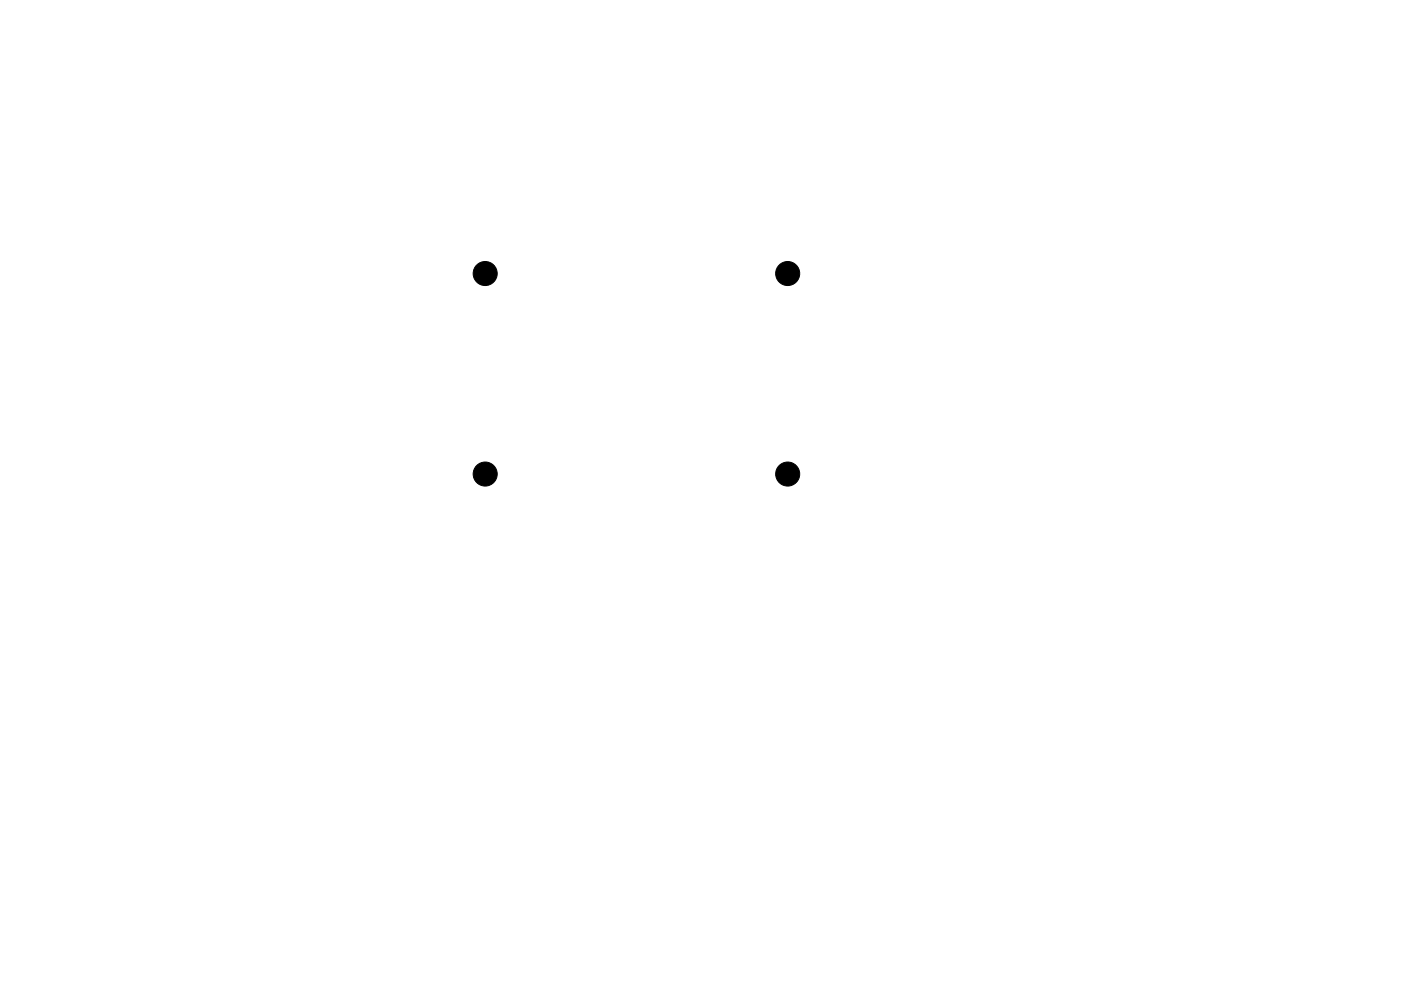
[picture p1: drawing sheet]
<svg xmlns="http://www.w3.org/2000/svg" width="297mm" height="210mm" viewBox="0 0 297 210" stroke-linecap="round" stroke-linejoin="round" font-family="sans-serif">
<g fill="#000" stroke="#000" stroke-width=".21">
<circle cx="102.9" cy="58" r="2.55"/>
<circle cx="167" cy="58" r="2.55"/>
<circle cx="102.9" cy="100.6" r="2.55"/>
<circle cx="167" cy="100.6" r="2.55"/>
</g>
</svg>
